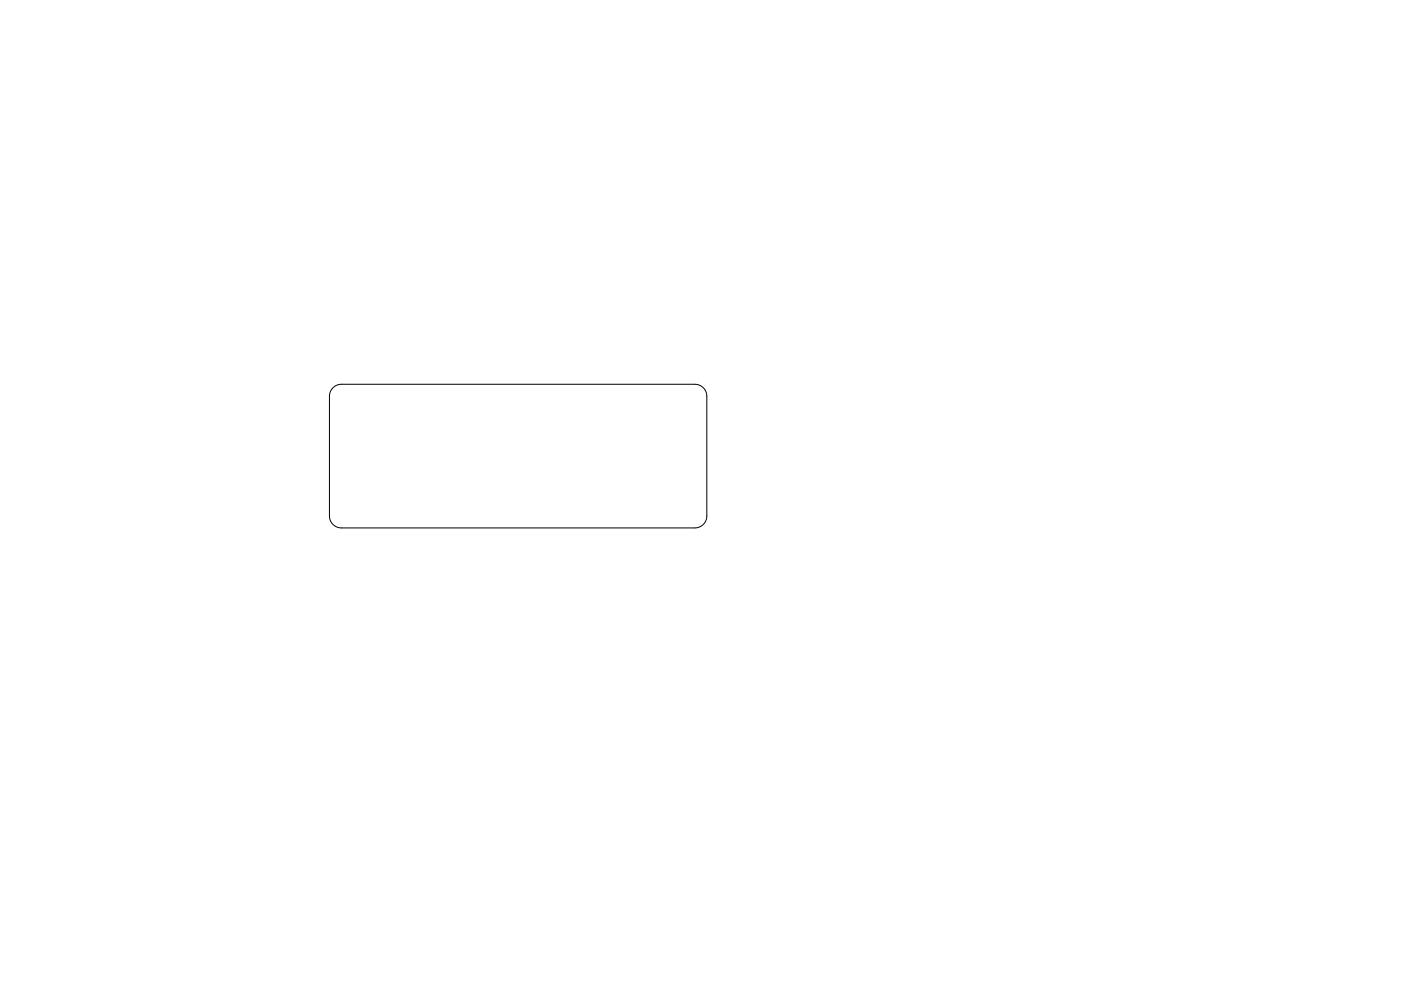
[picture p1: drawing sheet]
<svg xmlns="http://www.w3.org/2000/svg" width="297mm" height="210mm" viewBox="0 0 297 210" stroke-linecap="round" stroke-linejoin="round" font-family="sans-serif">
<path d="M70.6 82.3l.9-.6 .9-.2h74.9a2.54 2.54 0 0 1 2.6 2.6v25.4a2.54 2.54 0 0 1-2.6 2.5h-74.9a2.54 2.54 0 0 1-2.6-2.5v-25.4l.2-.9z" fill="none" stroke="#000" stroke-width=".21"/>
</svg>
